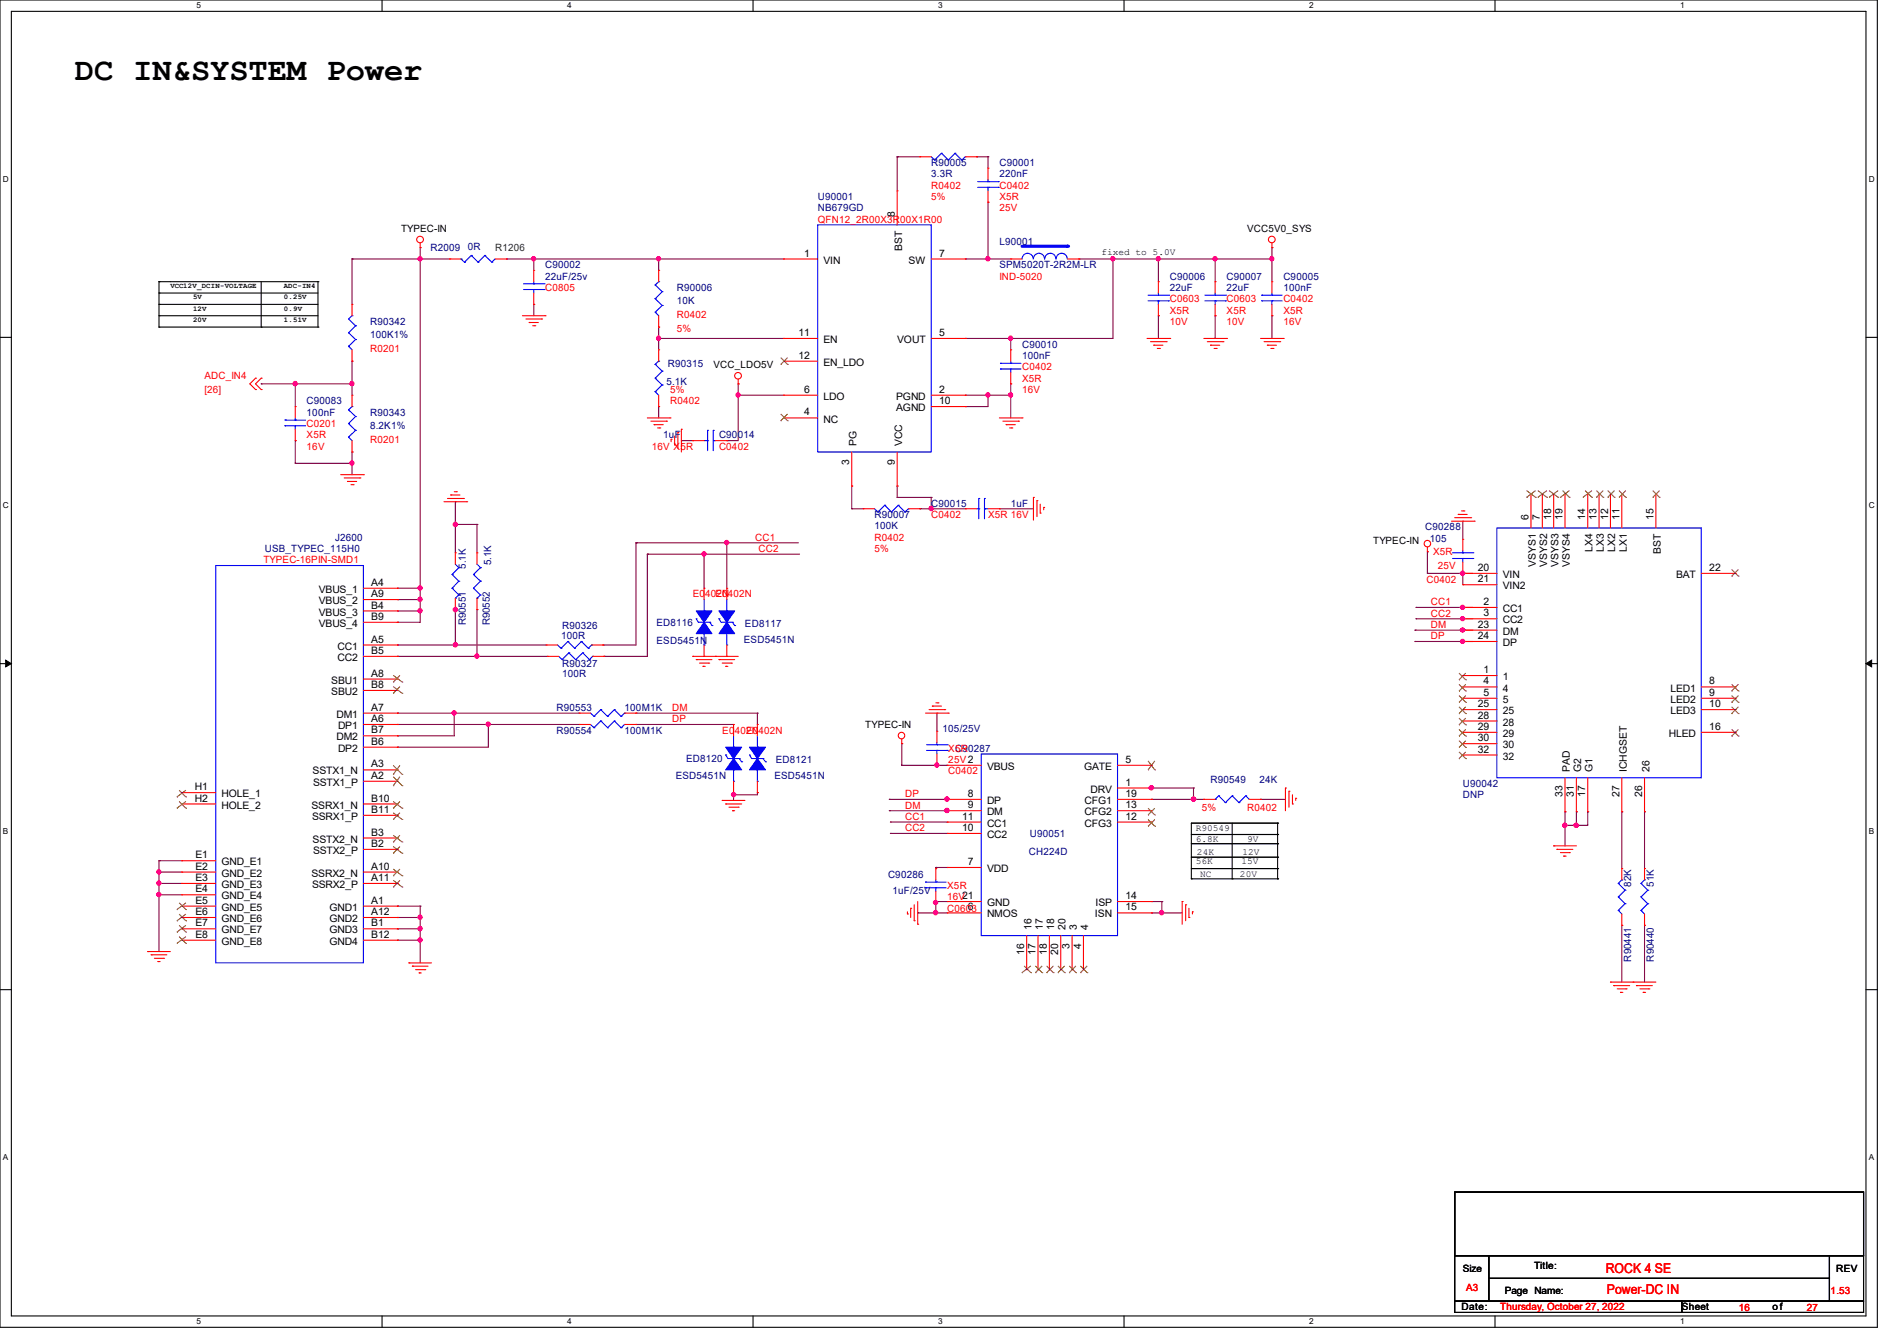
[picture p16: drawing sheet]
<svg xmlns="http://www.w3.org/2000/svg" width="297mm" height="210mm" viewBox="0 0 297 210" stroke-linecap="round" stroke-linejoin="round" font-family="sans-serif">
<defs><g id="words">
<text font-size="5" x="11.7" y="12.6">DC IN&amp;SYSTEM Power</text>
<g font-size="2.1" fill="#f00">
<text x="251.4" y="199.3">ROCK 4 SE</text>
<text x="251.6" y="202.7">Power-DC IN</text>
</g>
<g font-size="1.6" fill="#000080">
<text x="145.8" y="26">R90005</text>
<text x="145.8" y="27.8">3.3R</text>
<text x="156.5" y="26">C90001</text>
<text x="156.5" y="27.8">220nF</text>
<text x="128" y="31.3">U90001</text>
<text x="128" y="33.1">NB679GD</text>
<text x="67.4" y="39.3">R2009</text>
<text x="73.2" y="39.1">0R</text>
<text x="85.3" y="42">C90002</text>
<text x="156.5" y="38.4">L90001</text>
<text x="156.5" y="42">SPM5020T-2R2M-LR</text>
<text x="85.3" y="43.8">22uF/25v</text>
<text x="106" y="45.6">R90006</text>
<text x="106" y="47.7">10K</text>
<text x="183.1" y="43.8">C90006</text>
<text x="183.1" y="45.6">22uF</text>
<text x="192" y="43.8">C90007</text>
<text x="192" y="45.6">22uF</text>
<text x="200.9" y="43.8">C90005</text>
<text x="200.9" y="45.6">100nF</text>
<text x="58" y="50.9">R90342</text>
<text x="58" y="53">100K1%</text>
<text x="104.6" y="57.4">R90315</text>
<text x="160" y="54.4">C90010</text>
<text x="160" y="56.2">100nF</text>
<text x="48" y="63.3">C90083</text>
<text x="48" y="65.1">100nF</text>
<text x="58" y="65.1">R90343</text>
<text x="104.4" y="60.3">5.1K</text>
<text x="58" y="67.2">8.2K1%</text>
<text x="103.8" y="68.7">1uF</text>
<text x="112.6" y="68.7">C90014</text>
<text x="136.9" y="81.1">R90007</text>
<text x="136.9" y="82.9">100K</text>
<text x="145.8" y="79.3">C90015</text>
<text x="158.3" y="79.3">1uF</text>
<text x="223.2" y="83.1">C90288</text>
<text x="41.4" y="86.4">USB_TYPEC_115H0</text>
<text x="52.5" y="84.7">J2600</text>
<text x="72.9" y="89.1" transform="rotate(-90 72.9 89.1)">5.1K</text>
<text x="76.9" y="88.6" transform="rotate(-90 76.9 88.6)">5.1K</text>
<text x="223.9" y="84.8">105</text>
<text x="72.9" y="98" transform="rotate(-90 72.9 98)">R90551</text>
<text x="76.7" y="98" transform="rotate(-90 76.7 98)">R90552</text>
<text x="87.8" y="100.1">100R</text>
<text x="88" y="98.5">R90326</text>
<text x="102.8" y="98">ED8116</text>
<text x="102.8" y="100.8">ESD5451N</text>
<text x="116.5" y="100.7">ESD5451N</text>
<text x="116.6" y="98.2">ED8117</text>
<text x="88" y="104.4">R90327</text>
<text x="88" y="106">100R</text>
<text x="87.1" y="111.3">R90553</text>
<text x="97.8" y="111.3">100M1K</text>
<text x="87.1" y="114.9">R90554</text>
<text x="97.8" y="114.9">100M1K</text>
<text x="107.4" y="119.3">ED8120</text>
<text x="121.5" y="119.5">ED8121</text>
<text x="147.6" y="114.7">105/25V</text>
<text x="149.5" y="117.7">C90287</text>
<text x="105.8" y="122">ESD5451N</text>
<text x="121.3" y="122">ESD5451N</text>
<text x="189.5" y="122.7">R90549</text>
<text x="197.2" y="122.7">24K</text>
<text x="229" y="123.2">U90042</text>
<text x="229" y="125">DNP</text>
<text x="161.3" y="131.1">U90051</text>
<text x="139" y="137.5">C90286</text>
<text x="161.1" y="133.9">CH224D</text>
<text x="139.8" y="140">1uF/25V</text>
<text x="255.4" y="138.8" transform="rotate(-90 255.4 138.8)">82K</text>
<text x="259" y="138.8" transform="rotate(-90 259 138.8)">51K</text>
<text x="255.4" y="150.6" transform="rotate(-90 255.4 150.6)">R90441</text>
<text x="259" y="150.6" transform="rotate(-90 259 150.6)">R90440</text>
</g>
<g font-size="1.6" fill="#f00">
<text x="145.8" y="29.5">R0402</text>
<text x="156.5" y="29.5">C0402</text>
<text x="128" y="34.9">QFN12_2R00X3R00X1R00</text>
<text x="145.8" y="31.3">5%</text>
<text x="156.5" y="31.3">X5R</text>
<text x="156.5" y="33.1">25V</text>
<text x="85.3" y="45.6">C0805</text>
<text x="156.5" y="43.8">IND-5020</text>
<text x="183.1" y="47.3">C0603</text>
<text x="192" y="47.3">C0603</text>
<text x="200.9" y="47.3">C0402</text>
<text x="106" y="49.8">R0402</text>
<text x="106" y="51.9">5%</text>
<text x="183.1" y="49.1">X5R</text>
<text x="183.1" y="50.9">10V</text>
<text x="192" y="49.1">X5R</text>
<text x="192" y="50.9">10V</text>
<text x="200.9" y="49.1">X5R</text>
<text x="200.9" y="50.9">16V</text>
<text x="58" y="55.1">R0201</text>
<text x="160" y="58">C0402</text>
<text x="160" y="59.8">X5R</text>
<text x="104.9" y="63.3">R0402</text>
<text x="104.9" y="61.6">5%</text>
<text x="160" y="61.6">16V</text>
<text x="48" y="66.9">C0201</text>
<text x="48" y="68.7">X5R</text>
<text x="48" y="70.4">16V</text>
<text x="58" y="69.3">R0201</text>
<text x="102.1" y="70.4">16V X5R</text>
<text x="112.6" y="70.4">C0402</text>
<text x="145.8" y="81.1">C0402</text>
<text x="154.7" y="81.1">X5R 16V</text>
<text x="41.2" y="88.2">TYPEC-16PIN-SMD1</text>
<text x="118.2" y="84.7">CC1</text>
<text x="118.8" y="86.4">CC2</text>
<text x="136.9" y="84.7">R0402</text>
<text x="136.9" y="86.4">5%</text>
<text x="224.4" y="87">X5R</text>
<text x="225.1" y="89.1">25V</text>
<text x="108.5" y="93.6">E0402N</text>
<text x="112" y="93.6">E0402N</text>
<text x="223.3" y="91.2">C0402</text>
<text x="224" y="94.8">CC1</text>
<text x="224" y="96.6">CC2</text>
<text x="224" y="98.3">DM</text>
<text x="224" y="100.1">DP</text>
<text x="105.2" y="113.1">DP</text>
<text x="105.2" y="111.3">DM</text>
<text x="113.1" y="114.9">E0402N</text>
<text x="116.8" y="114.9">E0402N</text>
<text x="148.5" y="117.7">X5R</text>
<text x="148.5" y="119.5">25V2</text>
<text x="141.7" y="124.8">DP</text>
<text x="148.5" y="121.3">C0402</text>
<text x="141.7" y="130.2">CC2</text>
<text x="141.7" y="128.4">CC1</text>
<text x="141.7" y="126.6">DM</text>
<text x="188.1" y="127">5%</text>
<text x="195.3" y="127">R0402</text>
<text x="148.3" y="142.8">C0603</text>
<text x="148.3" y="139.2">X5R</text>
<text x="148.3" y="141">16V21</text>
<text x="229.5" y="202.2">A3</text>
<text x="286.6" y="202.7">1.53</text>
<text x="234.9" y="205.2">Thursday, October 27, 2022</text>
<text x="272.2" y="205.4">16</text>
<text x="282.9" y="205.4">27</text>
</g>
<g font-size="1.6">
<text x="140.1" y="34" transform="rotate(-90 140.1 34)">8</text>
<text x="62.8" y="36.3">TYPEC-IN</text>
<text x="125.9" y="40.2">1</text>
<text x="128.9" y="41.3">VIN</text>
<text x="141.2" y="39.3" transform="rotate(-90 141.2 39.3)">BST</text>
<text x="142.3" y="41.3">SW</text>
<text x="147" y="40.2">7</text>
<text x="195.3" y="36.3">VCC5V0_SYS</text>
<text x="125" y="52.6">11</text>
<text x="128.9" y="53.7">EN</text>
<text x="140.5" y="53.7">VOUT</text>
<text x="147" y="52.6">5</text>
<text x="111.7" y="57.6">VCC_LDO5V</text>
<text x="125" y="56.2">12</text>
<text x="128.9" y="57.3">EN_LDO</text>
<text x="125.9" y="61.5">6</text>
<text x="125.9" y="65.1">4</text>
<text x="128.9" y="62.6">LDO</text>
<text x="140.3" y="64.4">AGND</text>
<text x="140.3" y="62.6">PGND</text>
<text x="147" y="63.3">10</text>
<text x="147" y="61.5">2</text>
<text x="128.9" y="66.2">NC</text>
<text x="134.1" y="69.9" transform="rotate(-90 134.1 69.9)">PG</text>
<text x="141.2" y="69.9" transform="rotate(-90 141.2 69.9)">VCC</text>
<text x="133" y="72.9" transform="rotate(-90 133 72.9)">3</text>
<text x="140.1" y="72.9" transform="rotate(-90 140.1 72.9)">9</text>
<text x="239.3" y="81.4" transform="rotate(-90 239.3 81.4)">6</text>
<text x="241.1" y="81.4" transform="rotate(-90 241.1 81.4)">7</text>
<text x="242.9" y="81.4" transform="rotate(-90 242.9 81.4)">18</text>
<text x="244.6" y="81.4" transform="rotate(-90 244.6 81.4)">19</text>
<text x="248.2" y="81.4" transform="rotate(-90 248.2 81.4)">14</text>
<text x="250" y="81.4" transform="rotate(-90 250 81.4)">13</text>
<text x="251.8" y="81.4" transform="rotate(-90 251.8 81.4)">12</text>
<text x="253.5" y="81.4" transform="rotate(-90 253.5 81.4)">11</text>
<text x="258.9" y="81.4" transform="rotate(-90 258.9 81.4)">15</text>
<text x="215" y="85.2">TYPEC-IN</text>
<text x="231.4" y="89.4">20</text>
<text x="240.5" y="88.8" transform="rotate(-90 240.5 88.8)">VSYS1</text>
<text x="242.2" y="88.8" transform="rotate(-90 242.2 88.8)">VSYS2</text>
<text x="244" y="88.8" transform="rotate(-90 244 88.8)">VSYS3</text>
<text x="245.8" y="88.8" transform="rotate(-90 245.8 88.8)">VSYS4</text>
<text x="249.3" y="86.4" transform="rotate(-90 249.3 86.4)">LX4</text>
<text x="251.1" y="86.4" transform="rotate(-90 251.1 86.4)">LX3</text>
<text x="252.9" y="86.4" transform="rotate(-90 252.9 86.4)">LX2</text>
<text x="254.7" y="86.4" transform="rotate(-90 254.7 86.4)">LX1</text>
<text x="260" y="86.8" transform="rotate(-90 260 86.8)">BST</text>
<text x="267.6" y="89.4">22</text>
<text x="49.9" y="92.8">VBUS_1</text>
<text x="49.9" y="94.6">VBUS_2</text>
<text x="58.1" y="91.7">A4</text>
<text x="58.1" y="93.5">A9</text>
<text x="58.1" y="95.3">B4</text>
<text x="231.4" y="91.2">21</text>
<text x="232.3" y="94.7">2</text>
<text x="235.3" y="95.8">CC1</text>
<text x="235.3" y="90.5">VIN</text>
<text x="235.3" y="92.3">VIN2</text>
<text x="262.4" y="90.5">BAT</text>
<text x="49.9" y="98.2">VBUS_4</text>
<text x="49.9" y="96.4">VBUS_3</text>
<text x="52.8" y="101.7">CC1</text>
<text x="58.1" y="100.6">A5</text>
<text x="58.1" y="97.1">B9</text>
<text x="231.4" y="98.3">23</text>
<text x="231.4" y="100.1">24</text>
<text x="232.3" y="96.5">3</text>
<text x="235.3" y="97.6">CC2</text>
<text x="235.3" y="99.4">DM</text>
<text x="235.3" y="101.2">DP</text>
<text x="51.9" y="107.1">SBU1</text>
<text x="52.8" y="103.5">CC2</text>
<text x="58.1" y="106">A8</text>
<text x="58.1" y="107.7">B8</text>
<text x="58.1" y="102.4">B5</text>
<text x="232.3" y="105.4">1</text>
<text x="232.3" y="107.2">4</text>
<text x="235.3" y="106.5">1</text>
<text x="267.6" y="107.2">8</text>
<text x="51.9" y="108.8">SBU2</text>
<text x="52.7" y="112.4">DM1</text>
<text x="58.1" y="113.1">A6</text>
<text x="58.1" y="111.3">A7</text>
<text x="231.4" y="110.7">25</text>
<text x="231.4" y="112.5">28</text>
<text x="232.3" y="109">5</text>
<text x="235.3" y="108.3">4</text>
<text x="235.3" y="110.1">5</text>
<text x="235.3" y="111.8">25</text>
<text x="235.3" y="113.6">28</text>
<text x="261.5" y="108.3">LED1</text>
<text x="261.5" y="110.1">LED2</text>
<text x="261.5" y="111.8">LED3</text>
<text x="267.6" y="109">9</text>
<text x="267.6" y="110.7">10</text>
<text x="52.7" y="116">DM2</text>
<text x="52.9" y="114.2">DP1</text>
<text x="52.9" y="117.7">DP2</text>
<text x="58.1" y="114.9">B7</text>
<text x="58.1" y="116.6">B6</text>
<text x="135.5" y="114">TYPEC-IN</text>
<text x="176.2" y="119.5">5</text>
<text x="231.4" y="114.3">29</text>
<text x="231.4" y="116.1">30</text>
<text x="231.4" y="117.9">32</text>
<text x="235.3" y="115.4">29</text>
<text x="235.3" y="117.2">30</text>
<text x="235.3" y="119">32</text>
<text x="261.3" y="115.4">HLED</text>
<text x="267.6" y="114.3">16</text>
<text x="30.5" y="123.7">H1</text>
<text x="30.5" y="125.5">H2</text>
<text x="34.7" y="124.8">HOLE_1</text>
<text x="48.9" y="121.3">SSTX1_N</text>
<text x="49" y="123.1">SSTX1_P</text>
<text x="58.1" y="122">A2</text>
<text x="58.1" y="120.2">A3</text>
<text x="58.1" y="125.5">B10</text>
<text x="151.5" y="124.8">8</text>
<text x="154.5" y="120.6">VBUS</text>
<text x="154.5" y="125.9">DP</text>
<text x="169.7" y="120.6">GATE</text>
<text x="169.8" y="125.9">CFG1</text>
<text x="170.7" y="124.1">DRV</text>
<text x="176.2" y="123">1</text>
<text x="176.2" y="124.8">19</text>
<text x="244.6" y="124.8" transform="rotate(-90 244.6 124.8)">33</text>
<text x="245.8" y="120.9" transform="rotate(-90 245.8 120.9)">PAD</text>
<text x="246.4" y="124.8" transform="rotate(-90 246.4 124.8)">31</text>
<text x="247.6" y="120.9" transform="rotate(-90 247.6 120.9)">G2</text>
<text x="248.2" y="124.8" transform="rotate(-90 248.2 124.8)">17</text>
<text x="249.3" y="120.9" transform="rotate(-90 249.3 120.9)">G1</text>
<text x="253.5" y="124.8" transform="rotate(-90 253.5 124.8)">27</text>
<text x="254.7" y="120.9" transform="rotate(-90 254.7 120.9)">ICHGSET</text>
<text x="257.1" y="124.8" transform="rotate(-90 257.1 124.8)">26</text>
<text x="258.2" y="120.9" transform="rotate(-90 258.2 120.9)">26</text>
<text x="34.7" y="126.6">HOLE_2</text>
<text x="48.8" y="126.6">SSRX1_N</text>
<text x="48.9" y="128.4">SSRX1_P</text>
<text x="48.9" y="132">SSTX2_N</text>
<text x="58.1" y="127.3">B11</text>
<text x="58.1" y="130.9">B3</text>
<text x="150.6" y="130.1">10</text>
<text x="150.6" y="128.4">11</text>
<text x="151.5" y="126.6">9</text>
<text x="154.5" y="127.7">DM</text>
<text x="154.5" y="131.2">CC2</text>
<text x="154.5" y="129.5">CC1</text>
<text x="169.8" y="129.5">CFG3</text>
<text x="169.8" y="127.7">CFG2</text>
<text x="176.2" y="128.4">12</text>
<text x="176.2" y="126.6">13</text>
<text x="30.6" y="134.4">E1</text>
<text x="30.6" y="136.2">E2</text>
<text x="30.6" y="138">E3</text>
<text x="34.7" y="135.5">GND_E1</text>
<text x="34.7" y="137.3">GND_E2</text>
<text x="48.8" y="137.3">SSRX2_N</text>
<text x="49" y="133.7">SSTX2_P</text>
<text x="58.1" y="136.2">A10</text>
<text x="58.1" y="138">A11</text>
<text x="58.1" y="132.6">B2</text>
<text x="151.5" y="135.5">7</text>
<text x="154.5" y="136.6">VDD</text>
<text x="30.6" y="139.7">E4</text>
<text x="30.6" y="141.5">E5</text>
<text x="30.6" y="143.3">E6</text>
<text x="34.7" y="139.1">GND_E3</text>
<text x="34.7" y="140.8">GND_E4</text>
<text x="34.7" y="142.6">GND_E5</text>
<text x="48.9" y="139.1">SSRX2_P</text>
<text x="51.6" y="142.6">GND1</text>
<text x="58.1" y="141.5">A1</text>
<text x="58.1" y="143.3">A12</text>
<text x="151.5" y="142.6">6</text>
<text x="154.5" y="143.7">NMOS</text>
<text x="154.5" y="141.9">GND</text>
<text x="171.4" y="143.7">ISN</text>
<text x="171.5" y="141.9">ISP</text>
<text x="176.2" y="140.8">14</text>
<text x="176.2" y="142.6">15</text>
<text x="30.6" y="145.1">E7</text>
<text x="30.6" y="146.9">E8</text>
<text x="34.7" y="144.4">GND_E6</text>
<text x="34.7" y="146.2">GND_E7</text>
<text x="34.7" y="148">GND_E8</text>
<text x="51.6" y="144.4">GND2</text>
<text x="51.6" y="148">GND4</text>
<text x="51.6" y="146.2">GND3</text>
<text x="58.1" y="146.9">B12</text>
<text x="58.1" y="145.1">B1</text>
<text x="160.4" y="149.5" transform="rotate(-90 160.4 149.5)">16</text>
<text x="161.5" y="145.6" transform="rotate(-90 161.5 145.6)">16</text>
<text x="162.1" y="149.5" transform="rotate(-90 162.1 149.5)">17</text>
<text x="163.3" y="145.6" transform="rotate(-90 163.3 145.6)">17</text>
<text x="163.9" y="149.5" transform="rotate(-90 163.9 149.5)">18</text>
<text x="165.1" y="145.6" transform="rotate(-90 165.1 145.6)">18</text>
<text x="165.7" y="149.5" transform="rotate(-90 165.7 149.5)">20</text>
<text x="166.8" y="145.6" transform="rotate(-90 166.8 145.6)">20</text>
<text x="167.5" y="148.6" transform="rotate(-90 167.5 148.6)">3</text>
<text x="168.6" y="145.6" transform="rotate(-90 168.6 145.6)">3</text>
<text x="169.2" y="148.6" transform="rotate(-90 169.2 148.6)">4</text>
<text x="170.4" y="145.6" transform="rotate(-90 170.4 145.6)">4</text>
<text x="229" y="199.1">Size</text>
<text x="235.6" y="202.7">Page Name:</text>
<text x="240.2" y="198.8">Title:</text>
<text x="287.5" y="199.1">REV</text>
<text x="228.8" y="205.2">Date:</text>
<text x="263.3" y="205.2">Sheet</text>
<text x="277.5" y="205.2">o f</text>
</g>
<text font-size="1.6" fill="#008000" x="77.5" y="39.3">R1206</text>
<g font-size="1.6" fill="#d50000">
<text x="32" y="59.4">ADC_IN4</text>
<text x="32" y="61.6">[26]</text>
</g>
<g font-size="1.5">
<text x="172.5" y="40">fixed to 5.0V</text>
<text x="187.2" y="130.1">R90549</text>
<text x="187.2" y="131.9">6.8K</text>
<text x="195.2" y="131.9">9V</text>
<text x="187.2" y="135.3">56K</text>
<text x="187.4" y="133.9">24K</text>
<text x="187.9" y="137.4">NC</text>
<text x="194.1" y="137.4">20V</text>
<text x="194.3" y="135.3">15V</text>
<text x="194.5" y="133.9">12V</text>
</g>
<g font-size="1.3">
<text x="30.8" y="1.3">5</text>
<text x="88.8" y="1.3">4</text>
<text x="146.9" y="1.3">3</text>
<text x="205" y="1.3">2</text>
<text x="263.1" y="1.3">1</text>
<text x=".5" y="28.4">D</text>
<text x="292.6" y="28.4">D</text>
<text x=".5" y="79.5">C</text>
<text x="292.6" y="79.5">C</text>
<text x=".5" y="130.6">B</text>
<text x="292.6" y="130.6">B</text>
<text x=".5" y="181.7">A</text>
<text x="292.6" y="181.7">A</text>
<text x="30.8" y="207.4">5</text>
<text x="88.8" y="207.4">4</text>
<text x="146.9" y="207.4">3</text>
<text x="205" y="207.4">2</text>
<text x="263.1" y="207.4">1</text>
</g>
<g font-size="1.1">
<text x="26.7" y="45.1">VCC12V_DCIN-VOLTAGE</text>
<text x="30.2" y="46.9">5V</text>
<text x="44.4" y="45.1">ADC-IN4</text>
<text x="44.4" y="46.9">0.25V</text>
<text x="30.2" y="48.6">12V</text>
<text x="30.2" y="50.4">20V</text>
<text x="44.4" y="50.4">1.51V</text>
<text x="44.4" y="48.6">0.9V</text>
</g>
</g></defs>
<path d="M0 0h293.9v207.9h-293.9zM1.8 1.8h290.3v204.3h-290.3z" fill="none" stroke="#000" stroke-width=".17"/>
<g fill="#fff">
<path d="M30.8 .2h.7v1.4h-.7z"/>
<path d="M30.8 206.2h.7v1.4h-.7z"/>
</g>
<path d="M59.8 0v1.8M59.8 206.1v1.8" fill="none" stroke="#000" stroke-width=".17"/>
<g fill="#fff">
<path d="M88.8 .2h.7v1.4h-.7z"/>
<path d="M88.8 206.2h.7v1.4h-.7z"/>
</g>
<path d="M117.9 0v1.8M117.9 206.1v1.8" fill="none" stroke="#000" stroke-width=".17"/>
<g fill="#fff">
<path d="M146.9 .2h.7v1.4h-.7z"/>
<path d="M146.9 206.2h.7v1.4h-.7z"/>
</g>
<path d="M176 0v1.8M176 206.1v1.8" fill="none" stroke="#000" stroke-width=".17"/>
<g fill="#fff">
<path d="M205 .2h.7v1.4h-.7z"/>
<path d="M205 206.2h.7v1.4h-.7z"/>
</g>
<path d="M234.1 0v1.8M234.1 206.1v1.8" fill="none" stroke="#000" stroke-width=".17"/>
<g fill="#fff">
<path d="M263.1 .2h.6v1.4h-.6z"/>
<path d="M263.1 206.2h.6v1.4h-.6z"/>
<path d="M.5 27.3h.9v1.4h-.9z"/>
<path d="M292.6 27.3h.9v1.4h-.9z"/>
<path d="M.5 78.4h.9v1.4h-.9z"/>
<path d="M292.6 78.4h.9v1.4h-.9z"/>
</g>
<path d="M0 52.8h1.8M292.1 52.8h1.8" fill="none" stroke="#000" stroke-width=".17"/>
<g fill="#fff">
<path d="M.5 129.5h.8v1.4h-.8z"/>
<path d="M292.6 129.5h.8v1.4h-.8z"/>
</g>
<path d="M0 103.9h1.8M292.1 103.9h1.8" fill="none" stroke="#000" stroke-width=".17"/>
<path d="M.9 103.4l.9 .5-.9 .5zM292.1 103.9l.9-.5v1z" fill="#000" stroke="#000" stroke-width=".16"/>
<g fill="#fff">
<path d="M.5 180.5h.8v1.4h-.8z"/>
<path d="M292.6 180.5h.8v1.4h-.8z"/>
</g>
<g fill="none" stroke="#000" stroke-width=".17">
<path d="M24.9 51.2h.1M24.9 44.1h.1M24.9 45.9h.1M24.9 47.7h.1M24.9 49.4h.1M24.9 44.1h24.9M24.9 51.2h24.9M24.9 44.1v7.1M24.9 45.9h24.9M24.9 47.7h24.9M24.9 49.4h24.9M40.9 51.2h.1"/>
<path d="M40.9 44.1v7.1M49.8 44.1h.1M49.8 51.2h.1M49.8 44.1v7.1M186.5 137.6h.1M186.5 130.7h13.5M186.5 132.1h13.5M186.5 134.2h13.5M186.5 136h13.5M186.5 137.6h13.5M192.9 137.6h.1M192.9 128.9v8.7"/>
<path d="M200 128.9h.1M200 130.7h.1M200 132.1h.1M200 134.2h.1M200 136h.1M200 137.6h.1M200 128.9h-13.5v8.7M200 128.9v8.7M0 155h1.8M292.1 155h1.8M227.8 186.7h64v9.9h-64zM227.8 196.6h5.3v7.2h-5.3z"/>
<path d="M233.1 196.6h53.3v3.6h-53.3zM286.4 196.6h5.4v7.2h-5.4zM227.8 203.8h35.5v1.7h-35.5zM233.1 200.2h53.3v3.6h-53.3zM263.3 203.8h28.5v1.7h-28.5z"/>
</g>
<g fill="none" stroke="#800040" stroke-width=".17">
<path d="M65.8 38.8h.1M65.8 38.8v58.7h-3.6M140.5 24.6h.1M140.5 24.6v5.3M140.5 24.6h3.5M152.9 24.6h.1M152.9 24.6h1.8M154.7 31.7h.1M154.7 24.6h.1M154.7 24.6v1.7M154.7 31.7v8.9M199.1 38.8h.1"/>
<path d="M199.1 38.8v5.3M55.1 56.6h.1M55.1 40.6h.1M55.1 40.6h15.3M55.1 40.6v7.1M55.1 56.6v5.3M65.8 40.6h.1M79.3 40.6h.1M79.3 40.6h43.4M83.6 40.6h.1M83.6 47.7h.1M83.6 40.6v1.7"/>
<path d="M83.6 47.7v1.7M103.1 51.2h.1M103.1 53h.1M103.1 40.6h.1M103.1 40.6v1.7M103.1 51.2v3.6M103.1 53h19.6M151.1 40.6h.1M151.1 53h.1M151.1 40.6h7.1M154.7 40.6h.1M158.2 53h.1"/>
<path d="M158.2 53v1.8M168.9 40.6h.1M168.9 40.6h30.2M174.2 40.6h.1M174.2 40.6v12.4h-23.1M181.4 49.4h.1M181.4 40.6h.1M181.4 40.6v3.5M181.4 49.4v3.6M190.2 49.4h.1M190.2 40.6h.1M190.2 40.6v3.5"/>
<path d="M190.2 49.4v3.6M199.1 49.4h.1M199.1 40.6h.1M199.1 49.4v3.6M40.9 60.1h.1M40.9 60.1h14.2M46.2 60.1h.1M46.2 69h.1M46.2 72.6h.1M46.2 60.1v3.6M46.2 69v3.6M46.2 72.6h8.9"/>
<path d="M55.1 70.8h.1M55.1 60.1h.1M55.1 72.6h.1M55.1 70.8v3.5M71.3 78.6h.1M71.3 78.6v8M103.1 63.7h.1M103.1 63.7v1.7M106.7 69h.1M106.7 69h1.8M113.8 69h.1M115.6 61.9h.1"/>
<path d="M115.6 60.1h.1M115.6 60.1v8.9h-1.8M115.6 61.9h7.1M133.3 79.7h.1M133.3 76.1h.1M133.3 79.7h1.8M133.3 76.1v3.6M140.5 77.9h.1M140.5 76.1h.1M140.5 76.1v1.8M140.5 77.9h5.3M144 79.7h.1"/>
<path d="M144 79.7h7.1M145.8 79.7h.1M145.8 77.9h.1M145.8 77.9v1.8M151.1 61.9h.1M151.1 63.7h.1M151.1 61.9h7.1M154.7 61.9h.1M154.7 61.9v1.8h-3.6M156.5 79.7h.1M156.5 79.7h5.3M158.2 60.1h.1"/>
<path d="M158.2 61.9h.1M158.2 60.1v5.3M62.2 93.9h.1M62.2 92.1h.1M62.2 95.7h.1M62.2 97.5h.1M62.2 93.9h3.6M62.2 92.1h3.6M62.2 95.7h3.6M65.8 92.1h.1M65.8 93.9h.1M65.8 95.7h.1"/>
<path d="M71.3 95.1h.1M71.3 95.5h.1M71.3 82.1h.1M71.3 95.1v5.9M71.3 82.1h3.4M74.7 95.5h.1M74.7 82.1h.1M74.7 82.1v4.5M74.7 95.5v7.3M99.6 85h.1M99.6 85h25.4M99.6 85v16h-5.2"/>
<path d="M101.3 86.8h.1M101.3 86.8v16h-6.7M101.3 86.8h23.9M110.2 86.8h.1M110.2 86.8v5.3M113.8 85h.1M113.8 85v7.1M221.5 98.7h.1M221.5 98.7h9.1M221.7 96.9h.1M221.7 95.1h.1M221.7 96.9h8.9"/>
<path d="M221.7 95.1h8.9M223.5 86.4h.1M223.5 89.8h.1M223.5 86.4v3.4M223.5 89.8h7.1M229 96.9h.1M229 95.1h.1M229 98.7h.1M229 89.8h.1M229 81.6h.1M229 81.6v2.9M229 89.8v1.8"/>
<path d="M62.2 115.2h.1M62.2 111.7h.1M62.2 117h.1M62.2 113.5h.1M62.2 102.8h.1M62.2 101h.1M62.2 111.7h28.5M62.2 113.5h28.5M62.2 102.8h23.5M62.2 101h23.3M71.1 111.7h.1M71.1 111.7v3.5h-8.9"/>
<path d="M71.3 101h.1M74.7 102.8h.1M76.5 113.5h.1M76.5 113.5v3.5h-14.3M94.4 101h.1M94.6 102.8h.1M99.6 113.5h.1M99.6 111.7h.1M99.6 111.7h19M99.6 113.5h15.3M118.6 111.7h.1M118.6 111.7v1.8"/>
<path d="M141.2 116.5h.1M141.2 119.8h.1M141.2 116.5v3.3M141.2 119.8h7.1M146.7 119.8h.1M146.7 111.7h.1M146.7 111.7v2.8M221.5 100.5h.1M221.5 100.5h9.1M229 100.5h.1M24.9 134.8h.1M24.9 136.6h.1"/>
<path d="M24.9 138.3h.1M24.9 134.8h3.5M24.9 134.8v14.2M24.9 136.6h3.5M24.9 138.3h3.5M114.9 124.5h.1M114.9 124.1h.1M114.9 124.1v1.2M118.6 124.1h.1M118.6 124.1v.4h-3.7M139.2 127h.1M139.2 125.2h.1"/>
<path d="M139.2 125.2h9.3M139.2 127h9.3M139.4 130.5h.1M139.4 128.7h.1M139.4 130.5h8.9M139.4 128.7h8.9M146.5 135.8h.1M146.5 135.8v.2M146.5 135.8h1.8M148.3 125.2h.1M148.3 127h.1M180.1 123.4h.1"/>
<path d="M180.1 123.4h6.8M180.3 123.4h.1M180.3 125.2h.1M180.3 125.2h8.2M186.9 123.4h.1M186.9 125.2h.1M186.9 123.4v1.8M197.4 125.2h.1M197.4 125.2h3.9M245 129.2h.1M245 127.1h.1M245 127.1v5.4"/>
<path d="M246.8 129.2h.1M246.8 127.1h.1M246.8 127.1v2.1M248.6 127.1h.1M248.6 127.1v2.1h-3.6M253.9 127.1h.1M253.9 127.1v8.9M257.5 127.1h.1M257.5 127.1v8.9M24.9 140.1h.1M24.9 140.1h3.5M62.2 141.9h.1"/>
<path d="M62.2 143.7h.1M62.2 145.5h.1M62.2 147.2h.1M62.2 141.9h3.6M62.2 143.7h3.6M62.2 145.5h3.6M62.2 147.2h3.6M65.8 141.9h.1M65.8 143.7h.1M65.8 145.5h.1M65.8 147.2h.1M65.8 141.9v8.9"/>
<path d="M143.7 143h.1M143.7 143h4.6M146.5 141.2h.1M146.5 143h.1M146.5 141.4h.1M146.5 141.2h1.8M146.5 141.2v1.8M180.3 143h.1M180.3 141.2h.1M180.3 143h4.8M180.3 141.2h1.6M181.9 141.2h.1"/>
<path d="M181.9 143h.1M181.9 141.2v1.8M253.9 144.9h.1M253.9 144.9v8.9M257.5 144.9h.1M257.5 144.9v8.9"/>
</g>
<g fill="#f0f" stroke="#f0f" stroke-width=".17">
<circle cx="115.5" cy="61.8" r=".33"/>
<circle cx="145.8" cy="79.6" r=".33"/>
<circle cx="199.1" cy="40.5" r=".33"/>
<circle cx="154.7" cy="40.5" r=".33"/>
<circle cx="174.2" cy="40.5" r=".33"/>
<circle cx="83.5" cy="40.5" r=".33"/>
<circle cx="103.1" cy="53" r=".33"/>
<circle cx="158.2" cy="53" r=".33"/>
<circle cx="158.2" cy="61.8" r=".33"/>
<circle cx="154.7" cy="61.8" r=".33"/>
<circle cx="190.2" cy="40.5" r=".33"/>
<circle cx="181.3" cy="40.5" r=".33"/>
<circle cx="103.1" cy="40.5" r=".33"/>
<circle cx="65.8" cy="145.4" r=".33"/>
<circle cx="65.8" cy="143.6" r=".33"/>
<circle cx="65.8" cy="147.2" r=".33"/>
<circle cx="24.9" cy="136.5" r=".33"/>
<circle cx="24.9" cy="138.3" r=".33"/>
<circle cx="24.9" cy="140.1" r=".33"/>
<circle cx="76.4" cy="113.4" r=".33"/>
<circle cx="65.8" cy="93.9" r=".33"/>
<circle cx="65.8" cy="95.6" r=".33"/>
<circle cx="71.1" cy="111.6" r=".33"/>
<circle cx="65.8" cy="92.1" r=".33"/>
<circle cx="65.8" cy="40.5" r=".33"/>
<circle cx="55.1" cy="72.5" r=".33"/>
<circle cx="55.1" cy="60.1" r=".33"/>
<circle cx="46.2" cy="60.1" r=".33"/>
<circle cx="110.2" cy="86.7" r=".33"/>
<circle cx="71.3" cy="101" r=".34"/>
<circle cx="71.3" cy="95.5" r=".34"/>
<circle cx="74.6" cy="102.7" r=".33"/>
<circle cx="71.3" cy="82.1" r=".34"/>
<circle cx="113.8" cy="85" r=".33"/>
<circle cx="180.3" cy="123.4" r=".34"/>
<circle cx="186.9" cy="125.1" r=".34"/>
<circle cx="181.9" cy="142.9" r=".34"/>
<circle cx="146.5" cy="141.3" r=".33"/>
<circle cx="146.5" cy="142.9" r=".34"/>
<circle cx="148.3" cy="126.9" r=".34"/>
<circle cx="148.3" cy="125.1" r=".34"/>
<circle cx="114.9" cy="124.4" r=".33"/>
<circle cx="146.7" cy="119.8" r=".33"/>
<circle cx="246.8" cy="129.2" r=".34"/>
<circle cx="245" cy="129.2" r=".34"/>
<circle cx="229" cy="96.9" r=".33"/>
<circle cx="229" cy="95.1" r=".33"/>
<circle cx="229" cy="98.7" r=".33"/>
<circle cx="229" cy="100.4" r=".33"/>
<circle cx="229" cy="89.8" r=".33"/>
</g>
<g fill="none" stroke="#f00" stroke-width=".17">
<path d="M65.8 38.8h.1M65.8 38.1v.7M140.5 29.9h.1M140.5 29.9v5.3M144 24.6h.1M144 24.6h1.8M151.1 24.6h1.8M152.9 24.6h.1M154.7 26.3h.1M154.7 31.7h.1M154.7 26.3v1.8M154.7 29.9v1.8"/>
<path d="M199.1 38.8h.1M199.1 38.1v.7M55.1 56.6h.1M55.1 47.7h.1M55.1 47.7v1.7M55.1 54.8v1.8M70.4 40.6h.1M70.4 40.6h1.8M77.5 40.6h1.8M79.3 40.6h.1M81.8 49.4h3.5M82.3 50h2.5"/>
<path d="M82.8 50.5h.1M82.8 50.5h1.5M83.4 51h.3M83.6 42.3h.1M83.6 47.7h.1M83.6 42.3v1.8M83.6 45.9v1.8M83.7 51h.1M84.8 50h.1M85.3 49.4h.1M103.1 54.8h.1M103.1 54.8v1.8"/>
<path d="M115.6 59.4v.7M122.7 40.6h.1M122.7 53h.1M122.7 56.6h.1M122.7 53h5.3M122.7 40.6h5.3M122.7 56.6h5.3M145.8 53h5.3M145.8 40.6h5.3M151.1 53h.1M151.1 40.6h.1M158.2 54.8h.1"/>
<path d="M158.2 54.8v1.8M158.2 58.3v1.8M179.6 53h3.5M180.1 53.5h2.5M180.6 54.1h.1M180.6 54.1h1.5M181.2 54.6h.3M181.4 44.1h.1M181.4 49.4h.1M181.4 44.1v1.8M181.4 47.7v1.7M181.5 54.6h.1"/>
<path d="M182.6 53.5h.1M183.1 53h.1M188.5 53h3.5M189 53.5h2.5M189.5 54.1h.1M189.5 54.1h1.5M190.1 54.6h.3M190.2 44.1h.1M190.2 49.4h.1M190.2 44.1v1.8M190.2 47.7v1.7M190.4 54.6h.1"/>
<path d="M191.5 53.5h.1M192 53h.1M197.4 53h3.5M197.9 53.5h2.5M198.4 54.1h.1M198.4 54.1h1.5M199 54.6h.3M199.1 44.1h.1M199.1 49.4h.1M199.1 44.1v1.8M199.1 47.7v1.7M199.3 54.6h.1"/>
<path d="M200.4 53.5h.1M200.9 53h.1M46.2 63.7h.1M46.2 69h.1M46.2 63.7v1.7M46.2 67.2v1.8M53.3 74.3h3.6M53.9 74.8h2.4M54.4 75.4h.1M54.4 75.4h1.4M54.9 75.9h.4M55.1 70.8h.1"/>
<path d="M55.1 61.9h.1M55.1 61.9v1.8M55.1 69v1.8M55.3 75.9h.1M56.3 74.8h.1M56.9 74.3h.1M69.5 78.6h3.6M70.1 78.1h2.5M70.6 77.5h.1M70.6 77.5h1.4M71.1 77h.4M71.5 77h.1"/>
<path d="M72.6 78.1h.1M73.1 78.6h.1M101.3 65.4h3.6M101.9 66h2.5M102.4 66.5h.1M102.4 66.5h1.4M103 67h.3M103.1 63.7h.1M103.1 61.9v1.8M103.3 67h.1M104.4 66h.1M104.9 65.4h.1"/>
<path d="M105.1 68.8h.1M105.1 68.8v.4M105.6 69.7h.1M105.6 68.3v1.4M106.1 67.7h.1M106.1 67.7v2.5M106.7 67.2h.1M106.7 67.2v3.6M108.5 69h.1M108.5 69h1.7M112 69h1.8M113.8 69h.1"/>
<path d="M115.6 60.1h.1M122.7 61.9h.1M122.7 65.4h.1M122.7 65.4h5.3M122.7 61.9h5.3M133.3 76.1h.1M133.3 70.8v5.3M140.5 76.1h.1M140.5 70.8v5.3M145.8 63.7h5.3M145.8 61.9h5.3M151.1 63.7h.1"/>
<path d="M151.1 61.9h.1M151.1 79.7h.1M151.1 79.7h1.8M154.7 79.7h1.8M156.5 79.7h.1M156.5 65.4h3.5M157 66h2.5M157.5 66.5h.1M157.5 66.5h1.5M158.1 67h.3M158.2 60.1h.1M158.4 67h.1"/>
<path d="M159.5 66h.1M160 65.4h.1M161.8 77.9h.1M161.8 77.9v3.5M162.3 78.4h.1M162.3 78.4v2.5M162.9 79v1.3M163.4 79.5h.1M163.4 79.5v.3M56.9 92.1h5.3M56.9 93.9h5.3M56.9 97.5h5.3"/>
<path d="M56.9 95.7h5.3M62.2 92.1h.1M62.2 93.9h.1M62.2 97.5h.1M62.2 95.7h.1M71.3 86.6h.1M71.3 95.5h.1M71.3 86.6v1.7M71.3 93.7v1.8M110.2 92.1h.1M110.2 92.1v1.8M113.8 92.1h.1"/>
<path d="M113.8 92.1v1.8M162.9 80.3h.1M223.5 86.4h.1M223.5 85.7v.7M227.2 81.6h3.6M227.8 81.1h2.5M228.3 80.6h.1M228.3 80.6h1.4M228.8 80h.4M229.2 80h.1M230.3 81.1h.1M230.8 81.6h.1"/>
<path d="M56.9 102.8h5.3M56.9 111.7h5.3M56.9 101h5.3M56.9 113.5h5.3M56.9 106.3h5.3M56.9 108.1h5.3M56.9 115.2h5.3M56.9 117h5.3M62.2 101h.1M62.2 113.5h.1M62.2 111.7h.1M62.2 106.3h.1"/>
<path d="M62.2 108.1h.1M62.2 115.2h.1M62.2 117h.1M62.2 102.8h.1M85.5 101h.1M85.5 101h1.8M85.7 102.8h.1M85.7 102.8h1.8M90.7 113.5h.1M90.7 111.7h.1M90.7 111.7h1.8M90.7 113.5h1.8"/>
<path d="M92.6 101h1.8M92.8 102.8h1.8M94.4 101h.1M94.6 102.8h.1M97.8 111.7h1.8M97.8 113.5h1.8M99.6 113.5h.1M99.6 111.7h.1M108.5 102.8h.1M108.5 102.8h7.1M109 103.3h.1M109 103.3h2.5"/>
<path d="M109.5 103.8h1.5M110.1 104.4h.1M110.1 104.4h.3M110.2 102.8h.1M110.2 101v1.8M111 103.8h.1M112 102.8h.1M112.6 103.3h.1M112.6 103.3h2.4M113.1 103.8h1.4M113.6 104.4h.1M113.6 104.4h.4"/>
<path d="M113.8 102.8h.1M113.8 101v1.8M114.5 103.8h.1M114.9 113.5h.1M114.9 113.5v1.7M141.2 116.5h.1M141.2 115.7v.8M144.9 111.7h3.6M145.5 111.1h2.4M146 110.6h.1M146 110.6h1.4M146.5 110.1h.4"/>
<path d="M146.7 114.5h.1M146.7 119.8h.1M146.7 114.5v1.8M146.7 118.1v1.7M146.9 110.1h.1M147.9 111.1h.1M148.3 119.8h.1M148.3 119.8h5.3M148.5 111.7h.1M175 119.8h5.3M180.3 119.8h.1M28.4 134.8h.1"/>
<path d="M28.4 136.6h.1M28.4 138.3h.1M28.4 124.1h.1M28.4 125.9h.1M28.4 125.9h5.4M28.4 136.6h5.4M28.4 138.3h5.4M28.4 134.8h5.4M28.4 124.1h5.4M56.9 125.9h5.3M56.9 133h5.3M56.9 122.3h5.3"/>
<path d="M56.9 120.6h5.3M56.9 136.6h5.3M56.9 138.3h5.3M56.9 127.7h5.3M56.9 131.2h5.3M62.2 122.3h.1M62.2 120.6h.1M62.2 136.6h.1M62.2 138.3h.1M62.2 127.7h.1M62.2 125.9h.1M62.2 131.2h.1"/>
<path d="M62.2 133h.1M113.1 125.3h.1M113.1 125.3h3.5M113.6 125.9h.1M113.6 125.9h2.5M114.1 126.4h1.5M114.7 127h.1M114.7 127h.3M114.9 124.1h.1M114.9 122.3v1.8M115.6 126.4h.1M146.5 136h.1"/>
<path d="M146.5 136v1.8M146.5 139.6v1.8M148.3 135.8h.1M148.3 125.2h.1M148.3 127h.1M148.3 130.5h.1M148.3 128.7h.1M148.3 127h5.3M148.3 135.8h5.3M148.3 125.2h5.3M148.3 130.5h5.3M148.3 128.7h5.3"/>
<path d="M175 127h5.3M175 123.4h5.3M175 125.2h5.3M175 128.7h5.3M180.3 123.4h.1M180.3 128.7h.1M180.3 127h.1M180.3 125.2h.1M201.3 123.4h.1M201.3 123.4v3.6M201.8 123.9h.1M201.8 123.9v2.5"/>
<path d="M202.4 125.9h.1M202.4 124.5v1.4M202.9 125h.1M202.9 125v.3M243.2 132.5h.1M243.2 132.5h3.6M243.8 133h.1M243.8 133h2.5M244.3 133.5h1.4M244.8 134.1h.1M244.8 134.1h.4M245.7 133.5h.1"/>
<path d="M253.9 136h.1M253.9 136v1.8M257.5 136h.1M257.5 136v1.8M23.1 149h.1M23.1 149h3.6M23.7 149.5h.1M23.7 149.5h2.4M24.2 150.1h1.4M24.7 150.6h.1M24.7 150.6h.4M25.6 150.1h.1"/>
<path d="M28.4 140.1h.1M28.4 141.9h.1M28.4 143.7h.1M28.4 145.5h.1M28.4 147.2h.1M28.4 141.9h5.4M28.4 143.7h5.4M28.4 147.2h5.4M28.4 145.5h5.4M28.4 140.1h5.4M56.9 141.9h5.3M56.9 143.7h5.3"/>
<path d="M56.9 147.2h5.3M56.9 145.5h5.3M62.2 141.9h.1M62.2 143.7h.1M62.2 147.2h.1M62.2 145.5h.1M64 150.8h.1M64 150.8h3.6M64.6 151.3h.1M64.6 151.3h2.4M65.1 151.8h1.4M65.6 152.4h.1"/>
<path d="M65.6 152.4h.4M66.5 151.8h.1M142.1 143.1h.1M142.1 142.8v.3M142.6 142.2h.1M142.6 142.2v1.5M143.1 144.2h.1M143.1 141.7v2.5M143.7 144.7h.1M143.7 141.2v3.5M146.5 141.4h.1M148.3 143h.1"/>
<path d="M148.3 141.2h.1M148.3 143h5.3M148.3 141.2h5.3M160.7 151.8h.1M160.7 146.5v5.3M162.5 151.8h.1M162.5 146.5v5.3M164.3 151.8h.1M164.3 146.5v5.3M166.1 151.8h.1M166.1 146.5v5.3M167.9 151.8h.1"/>
<path d="M167.9 146.5v5.3M169.6 151.8h.1M169.6 146.5v5.3M175 143h5.3M175 141.2h5.3M180.3 141.2h.1M180.3 143h.1M185.1 141.2h.1M185.1 141.2v3.5M185.6 141.7h.1M185.6 141.7v2.5M186.1 143.7h.1"/>
<path d="M186.1 142.2v1.5M186.7 142.8h.1M186.7 142.8v.3M252.1 153.8h.1M252.1 153.8h7.1M252.6 154.3h.1M252.6 154.3h2.5M253.2 154.9h1.4M253.7 155.4h.1M253.7 155.4h.4M253.9 144.9h.1M253.9 143.1v1.8"/>
<path d="M254.6 154.9h.1M255.7 153.8h.1M256.2 154.3h.1M256.2 154.3h2.5M256.8 154.9h1.3M257.3 155.4h.1M257.3 155.4h.3M257.5 144.9h.1M257.5 143.1v1.8M258.1 154.9h.1"/>
<circle cx="65.8" cy="37.5" r=".52"/>
<circle cx="199.1" cy="37.5" r=".52"/>
<circle cx="115.6" cy="58.8" r=".52"/>
<circle cx="223.5" cy="85.1" r=".51"/>
<circle cx="141.1" cy="115.2" r=".51"/>
</g>
<path d="M40 59.2h.1M40 59.2l-.9 .9 .9 .9M40.9 59.2h.1M40.9 59.2l-.9 .9 .9 .9M40 61h.1M40.9 61h.1" fill="none" stroke="#d50000" stroke-width=".17"/>
<g fill="none" stroke="#00f" stroke-width=".17">
<path d="M128 35.2h17.8v35.6h-17.8zM145.8 24.6l.5 .5M146.3 25.1h.1M147.4 24h.1M147.4 24l-1.1 1.1M147.4 24l1.1 1.1M148.5 25.1h.1M149.5 24h.1M149.5 24l-1 1.1M149.5 24l1.1 1.1M150.6 25.1h.1M151.1 24.6h.1"/>
<path d="M151.1 24.6l-.5 .5M153.1 29.3h3.2M153.1 28.4h3.2M154.7 28.4h.1M154.7 29.3h.1M154.7 28.1v.3M154.7 29.3v.6M156.3 29.3h.1M156.3 28.4h.1M54.6 54.2h.1M54.6 52.1h.1M54.6 50h.1"/>
<path d="M54.6 54.2l.5 .6M54.6 52.1l1.1 1.1M54.6 50l1.1 1M55.1 49.4h.1M55.1 49.4l-.5 .6M55.7 53.2h.1M55.7 51h.1M55.7 53.2l-1.1 1M55.7 51l-1.1 1.1M72.2 40.6h.1M72.2 40.6l.5 .5M72.7 41.1h.1"/>
<path d="M73.8 40h.1M73.8 40l1 1.1M73.8 40l-1.1 1.1M74.8 41.1h.1M75.9 40h.1M75.9 40l1.1 1.1M75.9 40l-1.1 1.1M77 41.1h.1M77.5 40.6l-.5 .5M82 45.3h3.2M82 44.4h3.2M83.6 44.4h.1"/>
<path d="M83.6 45.3h.1M83.6 44.1v.3M83.6 45.3v.6M85.2 45.3h.1M85.2 44.4h.1M102.6 59.2h.1M102.6 57.1h.1M102.6 59.2l1.1 1.1M102.6 57.1l1.1 1M103.1 56.6h.1M103.1 56.6l-.5 .5M103.7 58.1h.1"/>
<path d="M103.7 58.1l-1.1 1.1M156.6 57.8h.1M156.6 56.9h.1M156.6 57.8h3.3M156.6 56.9h3.3M158.2 56.9h.1M158.2 57.8h.1M158.2 56.6v.3M158.2 57.8v.5M160 40.6a.87 .87 0 0 1 .9-.9 .87 .87 0 0 1 .9 .9M161.8 40.6a.87 .87 0 0 1 .9-.9 .87 .87 0 0 1 .8 .9M163.6 40.6a.87 .87 0 0 1 .8-.9 .87 .87 0 0 1 .9 .9"/>
<path d="M165.4 40.6a.87 .87 0 0 1 .8-.9 .87 .87 0 0 1 .9 .9M179.7 47.1h3.3M179.7 46.2h3.3M181.4 46.2h.1M181.4 47.1h.1M181.4 45.9v.3M181.4 47.1v.6M183 47.1h.1M183 46.2h.1M188.6 47.1h3.3M188.6 46.2h3.3M190.2 46.2h.1"/>
<path d="M190.2 47.1h.1M190.2 45.9v.3M190.2 47.1v.6M191.9 47.1h.1M191.9 46.2h.1M197.5 47.1h.1M197.5 46.2h.1M197.5 47.1h3.2M197.5 46.2h3.2M199.1 46.2h.1M199.1 47.1h.1M199.1 45.9v.3"/>
<path d="M199.1 47.1v.6M44.6 66.7h.1M44.6 65.8h.1M44.6 66.7h3.2M44.6 65.8h3.2M46.2 65.8h.1M46.2 66.7h.1M46.2 65.4v.4M46.2 66.7v.5M54.6 68.5h.1M54.6 66.3h.1M54.6 64.2h.1"/>
<path d="M54.6 68.5l.5 .5M54.6 66.3l1.1 1.1M54.6 64.2l1.1 1M55.1 63.7h.1M55.1 63.7l-.5 .5M55.7 67.4h.1M55.7 65.2h.1M55.7 67.4l-1.1 1.1M55.7 65.2l-1.1 1.1M102.6 61.3h.1M102.6 61.3l.5 .6M103.7 60.3h.1"/>
<path d="M103.7 60.3l-1.1 1M110.2 69h.6M110.8 67.4h.1M110.8 69h.1M110.8 67.4v3.2M111.7 69h.1M111.7 67.4h.1M111.7 69h.3M111.7 67.4v3.2M152.9 79.7h.3M153.2 79.7h.1M153.2 78.1h.1"/>
<path d="M153.2 78.1v3.1M154.1 78.1h.1M154.1 79.7h.1M154.1 79.7h.6M154.1 78.1v3.1M33.8 88.6h23.1v62.2h-23.1zM70.8 90h.1M70.8 92.1h.1M70.8 90l1 1M70.8 92.1l1 1.1M71.3 93.7h.1M71.3 88.3l.5 .6"/>
<path d="M71.8 88.9h.1M71.8 91h.1M71.8 93.2h.1M71.8 88.9l-1 1.1M71.8 91l-1 1.1M71.8 93.2l-.5 .5M109 96.9h.1M109 96.9l.3 .6h1.8M110.2 95.7h.1M110.2 93.9v1.8M110.2 99.2v1.8M111.1 97.5h.1"/>
<path d="M111.1 97.5l.4 .5M111.5 98h.1M112.6 96.9h.1M112.6 96.9l.3 .6h1.8M113.8 95.7h.1M113.8 93.9v1.8M113.8 99.2v1.8M114.7 97.5h.1M114.7 97.5l.3 .5M115 98h.1M87.3 101l.5 .5M87.5 102.8l.5 .5"/>
<path d="M87.8 101.5h.1M88 103.3h.1M88.9 100.5h.1M88.9 100.5l-1.1 1M88.9 100.5l1.1 1M89.1 102.2h.1M89.1 102.2l-1.1 1.1M89.1 102.2l1 1.1M90 101.5h.1M90.1 103.3h.1M91 100.5h.1M91 100.5l-1 1"/>
<path d="M91 100.5l1.1 1M91.2 102.2h.1M91.2 102.2l-1.1 1.1M91.2 102.2l1.1 1.1M92.1 101.5h.1M92.3 103.3h.1M92.5 113.5l.5 .5M92.5 111.7l.5 .5M92.6 101h.1M92.6 101l-.5 .5M92.8 102.8h.1M92.8 102.8l-.5 .5"/>
<path d="M93 114h.1M93 112.2h.1M94.1 112.9h.1M94.1 111.1h.1M94.1 112.9l-1.1 1.1M94.1 112.9l1 1.1M94.1 111.1l-1.1 1.1M94.1 111.1l1 1.1M95.1 114h.1M95.1 112.2h.1M96.2 112.9h.1M96.2 111.1h.1"/>
<path d="M96.2 112.9l-1.1 1.1M96.2 112.9l1 1.1M96.2 111.1l-1.1 1.1M96.2 111.1l1 1.1M97.2 114h.1M97.2 112.2h.1M97.8 113.5h.1M97.8 111.7h.1M97.8 113.5l-.6 .5M97.8 111.7l-.6 .5M110.2 101h.1M113.6 118.2h.1"/>
<path d="M113.6 118.2l.4 .6h1.7M113.8 101h.1M114.9 117h.1M114.9 115.2v1.8M115.7 118.8h.1M115.7 118.8l.4 .5M116.1 119.3h.1M145.1 117.5h3.2M145.1 116.6h3.2M146.7 116.6h.1M146.7 117.5h.1M146.7 116.3v.3"/>
<path d="M146.7 117.5v.6M148.3 117.5h.1M148.3 116.6h.1M153.6 118.1h21.4v28.4h-21.4zM114.9 122.3h.1M114.9 120.6v1.7M144.9 139h.1M144.9 138.1h.1M144.9 139h3.2M144.9 138.1h3.2M146.5 138.1h.1M146.5 139h.1"/>
<path d="M146.5 137.8v.3M146.5 139v.6M253.4 138.3h.1M253.4 138.3l1 1.1M253.9 137.8h.1M253.9 137.8l-.5 .5M254.4 139.4h.1M254.4 139.4l-1 1.1M256.9 138.3h.1M256.9 138.3l1.1 1.1M257.5 137.8h.1M257.5 137.8l-.6 .5"/>
<path d="M258 139.4h.1M258 139.4l-1.1 1.1M253.4 142.6h.1M253.4 140.5h.1M253.4 142.6l.5 .5M253.4 140.5l1 1M254.4 141.5h.1M254.4 141.5l-1 1.1M256.9 142.6h.1M256.9 140.5h.1M256.9 142.6l.6 .5M256.9 140.5l1.1 1"/>
<path d="M258 141.5h.1M258 141.5l-1.1 1.1"/>
</g>
<g fill="none" stroke="#804000" stroke-width=".16">
<path d="M122.2 57.1h.1M122.2 56l1.1 1.1M123.3 57.1h.1M123.3 56l-1.1 1.1M122.2 65.9h.1M122.2 64.8l1.1 1.1M123.3 65.9h.1M123.3 64.8l-1.1 1.1M61.6 106.8h.1M61.6 108.6h.1M61.6 119.9l1.4 1.4M61.6 105.8l1.4 1"/>
<path d="M61.6 107.5l1.4 1.1M62.6 119.9l-1 1.4M62.6 105.8l-1 1M62.6 107.5l-1 1.1M63 106.8h.1M63 108.6h.1M179.7 119.2l1.1 1.4M180.8 119.2l-1.1 1.4M27.7 124.8h.1M27.7 126.6h.1M28 123.7l1.1 1.1M28 125.5l1.1 1.1"/>
<path d="M29.1 124.8h.1M29.1 126.6h.1M29.1 123.7l-1.4 1.1M29.1 125.5l-1.4 1.1M61.6 123h.1M61.6 121.3h.1M61.6 137.2h.1M61.6 138.9h.1M61.6 128.3h.1M61.6 126.6h.1M61.6 131.9h.1M61.6 133.6h.1"/>
<path d="M61.6 121.6l1.4 1.4M61.6 136.1l1.4 1.1M61.6 137.9l1.4 1M61.6 127.3l1.4 1M61.6 125.5l1.4 1.1M61.6 130.8l1.4 1.1M61.6 132.6l1.4 1M62.6 121.6l-1 1.4M62.6 136.1l-1 1.1M62.6 137.9l-1 1M62.6 127.3l-1 1M62.6 125.5l-1 1.1"/>
<path d="M62.6 130.8l-1 1.1M62.6 132.6l-1 1M63 123h.1M63 121.3h.1M63 137.2h.1M63 138.9h.1M63 128.3h.1M63 126.6h.1M63 131.9h.1M63 133.6h.1M179.7 120.6h.1M179.7 129.4h.1"/>
<path d="M179.7 127.6h.1M179.7 128.3l1.1 1.1M179.7 126.6l1.1 1M180.8 120.6h.1M180.8 129.4h.1M180.8 127.6h.1M180.8 128.3l-1.1 1.1M180.8 126.6l-1.1 1M27.7 142.4h.1M27.7 144.2h.1M27.7 146h.1M27.7 147.7h.1"/>
<path d="M28 141.4l1.1 1M28 143.1l1.1 1.1M28 144.9l1.1 1.1M28 146.7l1.1 1M29.1 142.4h.1M29.1 144.2h.1M29.1 146h.1M29.1 147.7h.1M29.1 141.4l-1.4 1M29.1 143.1l-1.4 1.1M29.1 144.9l-1.4 1.1M29.1 146.7l-1.4 1"/>
<path d="M160 152.3h.1M160.3 151.3l1.1 1M161.4 152.3h.1M161.4 151.3l-1.4 1M162.1 152.3h.1M162.1 151.3l1.1 1M163.2 152.3h.1M163.2 151.3l-1.1 1M163.9 152.3h.1M163.9 151.3l1 1M164.9 152.3h.1M164.9 151.3l-1 1"/>
<path d="M165.6 152.3h.1M165.6 151.3l1.1 1M166.7 152.3h.1M166.7 151.3l-1.1 1M167.4 152.3h.1M167.4 151.3l1.1 1M168.5 152.3h.1M168.5 151.3l-1.1 1M169.2 152.3h.1M169.2 151.3l1 1M170.2 152.3h.1M170.2 151.3l-1 1"/>
</g>
<g fill="#00f" stroke="#00f" stroke-width=".17">
<path d="M112.6 95.7h2.4l-1.2 1.8z" fill-rule="evenodd"/>
<path d="M113.8 97.5l1.2 1.7h-2.4z" fill-rule="evenodd"/>
<path d="M109 95.7h2.5l-1.3 1.8z" fill-rule="evenodd"/>
<path d="M110.2 97.5l1.3 1.7h-2.5z" fill-rule="evenodd"/>
<path d="M113.6 117h2.5l-1.2 1.8z" fill-rule="evenodd"/>
<path d="M114.9 118.8l1.2 1.8h-2.5z" fill-rule="evenodd"/>
</g>
<path d="M160 38.6h7.1" fill="none" stroke="#00f" stroke-width=".51"/>
<circle cx="167.1" cy="38.6" r=".25" fill="#00f"/>
<g fill="none" stroke="#f00" stroke-width=".17">
<path d="M103.1 51.2h.1M103.1 42.3h.1M103.1 42.3v1.8M103.1 49.4v1.8M158.2 40.6h.1M158.2 40.6h1.8M167.1 40.6h1.8M168.9 40.6h.1M135.1 79.7h.1M135.1 79.7h1.8M142.2 79.7h1.8M144 79.7h.1"/>
<path d="M239.7 77.3h.1M239.7 77.3v5.4M241.5 77.3h.1M241.5 77.3v5.4M243.2 77.3h.1M243.2 77.3v5.4M245 77.3h.1M245 77.3v5.4M248.6 77.3h.1M248.6 77.3v5.4M250.4 77.3h.1M250.4 77.3v5.4"/>
<path d="M252.1 77.3h.1M252.1 77.3v5.4M253.9 77.3h.1M253.9 77.3v5.4M259.2 77.3h.1M259.2 77.3v5.4M74.7 86.6h.1M74.7 95.5h.1M74.7 86.6v1.7M74.7 93.7v1.8M229 95.1h.1M229 96.9h.1"/>
<path d="M229 89.8h.1M229 91.6h.1M229 98.7h.1M229 84.5h.1M229 95.1h5.4M229 96.9h5.4M229 89.8h5.4M229 91.6h5.4M229 98.7h5.4M229 84.5v1.7M229 88v1.8M266.4 89.8h5.3"/>
<path d="M271.7 89.8h.1M118.6 113.5h.1M118.6 113.5v1.7M229 105.8h.1M229 107.6h.1M229 109.3h.1M229 100.5h.1M229 111.1h.1M229 112.9h.1M229 114.7h.1M229 116.5h.1M229 118.2h.1"/>
<path d="M229 105.8h5.4M229 107.6h5.4M229 109.3h5.4M229 111.1h5.4M229 114.7h5.4M229 100.5h5.4M229 112.9h5.4M229 116.5h5.4M229 118.2h5.4M266.4 107.6h5.3M266.4 109.3h5.3M266.4 111.1h5.3"/>
<path d="M266.4 114.7h5.3M271.7 107.6h.1M271.7 109.3h.1M271.7 111.1h.1M271.7 114.7h.1M118.6 124.1h.1M118.6 122.3v1.8M188.5 125.2h.1M188.5 125.2h1.7M195.6 125.2h1.8M197.4 125.2h.1M245 127.1h.1"/>
<path d="M245 121.8v5.3M246.8 127.1h.1M246.8 121.8v5.3M248.6 127.1h.1M248.6 121.8v5.3M253.9 127.1h.1M253.9 121.8v5.3M257.5 127.1h.1M257.5 121.8v5.3"/>
</g>
<g fill="none" stroke="#00f" stroke-width=".17">
<path d="M102.6 48.9h.1M102.6 46.8h.1M102.6 44.6h.1M102.6 48.9l.5 .5M102.6 46.8l1.1 1M102.6 44.6l1.1 1.1M103.1 44.1h.1M103.1 44.1l-.5 .5M103.7 47.8h.1M103.7 45.7h.1M103.7 47.8l-1.1 1.1M103.7 45.7l-1.1 1.1"/>
<path d="M136.9 79.7l.6 .5M138.5 79.1h.1M138.5 79.1l-1 1.1M138.5 79.1l1.1 1.1M140.6 79.1h.1M140.6 79.1l-1 1.1M140.6 79.1l1.1 1.1M142.2 79.7h.1M142.2 79.7l-.5 .5M74.1 90h.1M74.1 92.1h.1M74.1 90l1.1 1"/>
<path d="M74.1 92.1l1.1 1.1M74.7 93.7h.1M74.7 88.3l.5 .6M75.2 88.9h.1M75.2 91h.1M75.2 93.2h.1M75.2 88.9l-1.1 1.1M75.2 91l-1.1 1.1M75.2 93.2l-.5 .5M137.5 80.2h.1M139.6 80.2h.1M141.7 80.2h.1"/>
<path d="M227.4 87.5h3.2M227.4 86.6h3.2M229 86.6h.1M229 87.5h.1M229 86.2v.4M229 87.5v.5M230.6 87.5h.1M230.6 86.6h.1M234.4 82.7h32v39.1h-32zM117.3 118.2h.1M117.3 118.2l.4 .6h1.8M118.6 117h.1"/>
<path d="M118.6 115.2v1.8M119.5 118.8h.1M119.5 118.8l.3 .5M119.8 119.3h.1M118.6 122.3h.1M118.6 120.6v1.7M190.2 125.2h.1M190.8 124.6h.1M190.8 124.6l1.1 1.1M190.8 124.6l-.6 .6M191.9 125.7h.1M192.9 124.6h.1"/>
<path d="M192.9 124.6l1.1 1.1M192.9 124.6l-1 1.1M194 125.7h.1M195 124.6h.1M195 124.6l.6 .6M195 124.6l-1 1.1"/>
</g>
<g fill="none" stroke="#804000" stroke-width=".16">
<path d="M239 77.9h.1M239 76.8l1.4 1.1M240.4 77.9h.1M240.4 76.8l-1.4 1.1M240.8 77.9h.1M240.8 76.8l1.4 1.1M242.2 77.9h.1M242.2 76.8l-1.4 1.1M242.5 77.9h.1M242.5 76.8l1.4 1.1M243.9 77.9h.1M243.9 76.8l-1.4 1.1"/>
<path d="M244.3 77.9h.1M244.7 76.8l1 1.1M245.7 77.9h.1M245.7 76.8l-1.4 1.1M247.8 77.9h.1M248.2 76.8l1 1.1M249.2 77.9h.1M249.2 76.8l-1.4 1.1M249.9 77.9h.1M249.9 76.8l1.1 1.1M251 77.9h.1M251 76.8l-1.1 1.1"/>
<path d="M251.7 77.9h.1M251.7 76.8l1.1 1.1M252.8 77.9h.1M252.8 76.8l-1.1 1.1M253.5 77.9h.1M253.5 76.8l1 1.1M254.5 77.9h.1M254.5 76.8l-1 1.1M258.8 77.9h.1M258.8 76.8l1 1.1M259.8 77.9h.1M259.8 76.8l-1 1.1"/>
<path d="M271.1 90.2h.1M271.1 89.2l1.1 1M272.2 90.2h.1M272.2 89.2l-1.1 1M228.4 106.5h.1M228.4 108.2h.1M228.4 110h.1M228.4 111.8h.1M228.4 113.5h.1M228.4 115.3h.1M228.4 117h.1M228.4 118.8h.1"/>
<path d="M228.4 105.4l1.1 1.1M228.4 107.2l1.1 1M228.4 108.9l1.1 1.1M228.4 110.7l1.1 1.1M228.4 112.5l1.1 1M228.4 114.2l1.1 1.1M228.4 116l1.1 1M228.4 117.7l1.1 1.1M229.5 106.5h.1M229.5 108.2h.1M229.5 110h.1M229.5 111.8h.1"/>
<path d="M229.5 113.5h.1M229.5 115.3h.1M229.5 117h.1M229.5 118.8h.1M229.5 105.4l-1.1 1.1M229.5 107.2l-1.1 1M229.5 108.9l-1.1 1.1M229.5 110.7l-1.1 1.1M229.5 112.5l-1.1 1M229.5 114.2l-1.1 1.1M229.5 116l-1.1 1M229.5 117.7l-1.1 1.1"/>
<path d="M271.1 108.2h.1M271.1 110h.1M271.1 111.8h.1M271.1 115.3h.1M271.1 107.2l1.1 1M271.1 108.9l1.1 1.1M271.1 110.7l1.1 1.1M271.1 114.2l1.1 1.1M272.2 108.2h.1M272.2 110h.1M272.2 111.8h.1M272.2 115.3h.1"/>
<path d="M272.2 107.2l-1.1 1M272.2 108.9l-1.1 1.1M272.2 110.7l-1.1 1.1M272.2 114.2l-1.1 1.1"/>
</g>
<g fill="#00f" stroke="#00f" stroke-width=".17">
<path d="M117.3 117h2.5l-1.2 1.8z" fill-rule="evenodd"/>
<path d="M118.6 118.8l1.2 1.8h-2.5z" fill-rule="evenodd"/>
</g>
<g fill="#f0f" stroke="#f0f" stroke-width=".17">
<circle cx="115.5" cy="61.8" r=".33"/>
<circle cx="145.8" cy="79.6" r=".33"/>
<circle cx="199.1" cy="40.5" r=".33"/>
<circle cx="154.7" cy="40.5" r=".33"/>
<circle cx="174.2" cy="40.5" r=".33"/>
<circle cx="83.5" cy="40.5" r=".33"/>
<circle cx="103.1" cy="53" r=".33"/>
<circle cx="158.2" cy="53" r=".33"/>
<circle cx="158.2" cy="61.8" r=".33"/>
<circle cx="154.7" cy="61.8" r=".33"/>
<circle cx="190.2" cy="40.5" r=".33"/>
<circle cx="181.3" cy="40.5" r=".33"/>
<circle cx="103.1" cy="40.5" r=".33"/>
<circle cx="65.8" cy="145.4" r=".33"/>
<circle cx="65.8" cy="143.6" r=".33"/>
<circle cx="65.8" cy="147.2" r=".33"/>
<circle cx="24.9" cy="136.5" r=".33"/>
<circle cx="24.9" cy="138.3" r=".33"/>
<circle cx="24.9" cy="140.1" r=".33"/>
<circle cx="76.4" cy="113.4" r=".33"/>
<circle cx="65.8" cy="93.9" r=".33"/>
<circle cx="65.8" cy="95.6" r=".33"/>
<circle cx="71.1" cy="111.6" r=".33"/>
<circle cx="65.8" cy="92.1" r=".33"/>
<circle cx="65.8" cy="40.5" r=".33"/>
<circle cx="55.1" cy="72.5" r=".33"/>
<circle cx="55.1" cy="60.1" r=".33"/>
<circle cx="46.2" cy="60.1" r=".33"/>
<circle cx="110.2" cy="86.7" r=".33"/>
<circle cx="71.3" cy="101" r=".34"/>
<circle cx="71.3" cy="95.5" r=".34"/>
<circle cx="74.6" cy="102.7" r=".33"/>
<circle cx="71.3" cy="82.1" r=".34"/>
<circle cx="113.8" cy="85" r=".33"/>
<circle cx="180.3" cy="123.4" r=".34"/>
<circle cx="186.9" cy="125.1" r=".34"/>
<circle cx="181.9" cy="142.9" r=".34"/>
<circle cx="146.5" cy="141.3" r=".33"/>
<circle cx="146.5" cy="142.9" r=".34"/>
<circle cx="148.3" cy="126.9" r=".34"/>
<circle cx="148.3" cy="125.1" r=".34"/>
<circle cx="114.9" cy="124.4" r=".33"/>
<circle cx="146.7" cy="119.8" r=".33"/>
<circle cx="246.8" cy="129.2" r=".34"/>
<circle cx="245" cy="129.2" r=".34"/>
<circle cx="229" cy="96.9" r=".33"/>
<circle cx="229" cy="95.1" r=".33"/>
<circle cx="229" cy="98.7" r=".33"/>
<circle cx="229" cy="100.4" r=".33"/>
<circle cx="229" cy="89.8" r=".33"/>
</g>
<use href="#words"/>
</svg>
